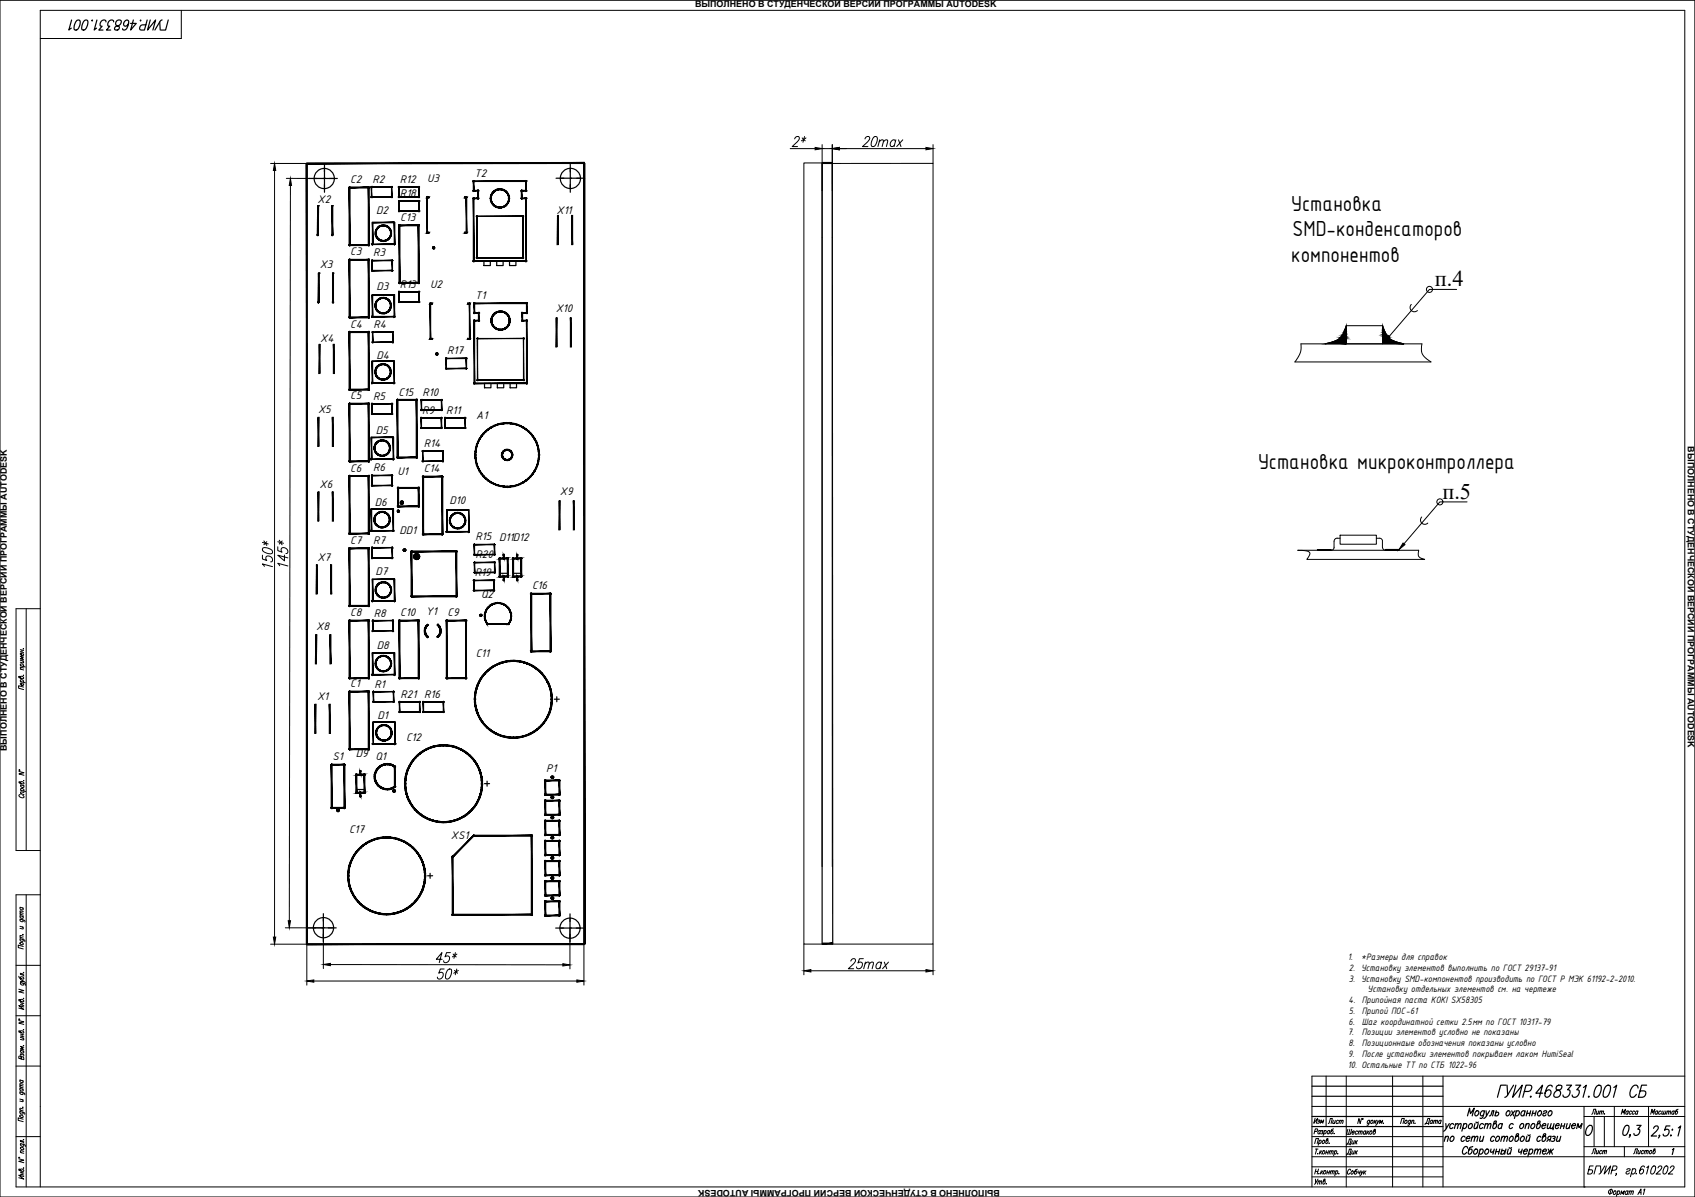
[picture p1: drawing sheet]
<svg xmlns="http://www.w3.org/2000/svg" width="841mm" height="594mm" viewBox="0 0 841 594" stroke-linecap="round" stroke-linejoin="round" font-family="sans-serif">
<defs><g id="words">
<g font-size="11.6">
<text x="641" y="105">Установка</text>
<text x="641" y="117">SMD-конденсаторов</text>
<text x="641" y="130">компонентов</text>
<text x="624" y="233">Установка микроконтроллера</text>
</g>
<g font-size="11.1">
<text x="712" y="142">п.4</text>
<text x="716" y="248">п.5</text>
</g>
<text font-size="10.1" x="742" y="546">ГУИР.468331.001 СБ</text>
<text font-size="9.7" x="804" y="566">0,3</text>
<text font-size="8.8" x="33" y="16">ГУИР.468331.001</text>
<g font-size="6.2">
<text x="706" y="559">Дата</text>
<text x="667" y="569">Дик</text>
<text x="667" y="574">Дик</text>
</g>
<g font-size="5.9">
<text x="236" y="88">T2</text>
<text x="174" y="91">C2</text>
<text x="185" y="91">R2</text>
<text x="198" y="91">R12</text>
<text x="212" y="90">U3</text>
<text x="158" y="101">X2</text>
<text x="198" y="98">R18</text>
<text x="187" y="106">D2</text>
<text x="276" y="106">X11</text>
<text x="199" y="110">C13</text>
<text x="174" y="127">C3</text>
<text x="185" y="127">R3</text>
<text x="159" y="133">X3</text>
<text x="198" y="143">R13</text>
<text x="213" y="143">U2</text>
<text x="187" y="144">D3</text>
<text x="236" y="148">T1</text>
<text x="276" y="155">X10</text>
<text x="174" y="163">C4</text>
<text x="185" y="163">R4</text>
<text x="159" y="170">X4</text>
<text x="187" y="178">D4</text>
<text x="222" y="176">R17</text>
<text x="198" y="196">C15 R10</text>
<text x="174" y="198">C5</text>
<text x="185" y="198">R5</text>
<text x="158" y="205">X5</text>
<text x="210" y="205">R9</text>
<text x="221" y="205">R11</text>
<text x="236" y="208">A1</text>
<text x="186" y="215">D5</text>
<text x="210" y="222">R14</text>
<text x="185" y="234">R6</text>
<text x="174" y="234">C6</text>
<text x="197" y="236">U1</text>
<text x="210" y="234">C14</text>
<text x="159" y="242">X6</text>
<text x="278" y="246">X9</text>
<text x="186" y="251">D6</text>
<text x="223" y="250">D10</text>
<text x="185" y="270">R7</text>
<text x="198" y="265">DD1</text>
<text x="236" y="268">R15 D11D12</text>
<text x="174" y="270">C7</text>
<text x="157" y="279">X7</text>
<text x="236" y="277">R20</text>
<text x="186" y="285">D7</text>
<text x="236" y="286">R19</text>
<text x="264" y="293">C16</text>
<text x="239" y="297">Q2</text>
<text x="174" y="306">C8</text>
<text x="185" y="306">R8</text>
<text x="199" y="306">C10</text>
<text x="211" y="305">Y1</text>
<text x="222" y="306">C9</text>
<text x="157" y="313">X8</text>
<text x="187" y="322">D8</text>
<text x="236" y="326">C11</text>
<text x="174" y="341">C1</text>
<text x="186" y="341">R1</text>
<text x="157" y="347">X1</text>
<text x="199" y="346">R21 R16</text>
<text x="187" y="357">D1</text>
<text x="201" y="368">C12</text>
<text x="165" y="377">S1</text>
<text x="177" y="376">D9 Q1</text>
<text x="271" y="383">P1</text>
<text x="173" y="414">C17</text>
<text x="224" y="416">XS1</text>
</g>
<g font-size="5.7">
<text x="788" y="554">Лит.</text>
<text x="818" y="554">Масштаб</text>
<text x="651" y="559">Изм</text>
<text x="658" y="559">Лист</text>
<text x="667" y="564">Шестаков</text>
<text x="788" y="574">Лист</text>
<text x="809" y="574">Листов</text>
</g>
<g font-size="5">
<text x="669" y="476">1.</text>
<text x="675" y="476">*Размеры для справок</text>
<text x="669" y="482">2. Установку элементов выполнить по ГОСТ 29137-91</text>
<text x="669" y="487">3. Установку SMD-компонентов производить по ГОСТ Р МЭК 61192-2-2010.</text>
<text x="669" y="498">4. Припойная паста KOKI SX58305</text>
<text x="679" y="492">Установку отдельных элементов см. на чертеже</text>
<text x="669" y="503">5. Припой ПОС-61</text>
<text x="669" y="508">6.</text>
<text x="676" y="508">Шаг координатной сетки 2.5мм по ГОСТ 10317-79</text>
<text x="669" y="514">7.</text>
<text x="676" y="514">Позиции элементов условно не показаны</text>
<text x="669" y="519">8.</text>
<text x="676" y="519">Позиционнаые обозначения показаны условно</text>
<text x="669" y="524">9.</text>
<text x="676" y="524">После установки элементов покрываем лаком HumiSeal</text>
<text x="669" y="530">10. Остальные ТТ по СТБ 1022-96</text>
</g>
<g font-size="4.4">
<text x="345" y="4">ВЫПОЛНЕНО В СТУДЕНЧЕСКОЙ ВЕРСИИ ПРОГРАММЫ AUTODESK</text>
<text x="837" y="222" transform="rotate(90 837 222)">ВЫПОЛНЕНО В СТУДЕНЧЕСКОЙ ВЕРСИИ ПРОГРАММЫ AUTODESK</text>
<text x="3" y="373" transform="rotate(-90 3 373)">ВЫПОЛНЕНО В СТУДЕНЧЕСКОЙ ВЕРСИИ ПРОГРАММЫ AUTODESK</text>
<text x="496" y="591" transform="rotate(-180 496 591)">ВЫПОЛНЕНО В СТУДЕНЧЕСКОЙ ВЕРСИИ ПРОГРАММЫ AUTODESK</text>
</g>
</g></defs>
<!-- layer: KONTUR -->
<path d="M0 0h841v594h-841z" fill="none" stroke="#000" stroke-width=".51"/>
<g fill="none" stroke="#000" stroke-width=".5">
<path d="M90 5v14h-70M13 302v120M20 302h-12v120h12M13 444v145M20 444h-12v145h828v-584h-816v584M8 479h12M8 504h12M8 529h12M658 534v25M668 534v55M691 534v55M706 534v55"/>
<path d="M716 534v55M836 534h-185v55M651 549h185M786 549v40M786 554h50M801 549v20M818 549v20M8 564h12M716 574h120M786 569h50M806 569v5"/>
</g>
<g fill="none" stroke="#000" stroke-width=".5">
<path d="M10 336a.8 .8 0 0 1 1 0 .8 .8 0 0 1 1 1l-3-1 1 1M10 338l3 1M10 332l2 1M10 330l3 1M10 328h2M10 322l2 1M10 323l2 1M10 338a.7 .7 0 0 1 1-1 1 1 0 0 1 0 2M10 330h1h1l-1 1M11 323v1M11 328l1 1h-2M11 339v1l-1-1h1v1"/>
<path d="M11 324v1a.8 .8 0 0 1-1 0 .8 .8 0 0 1 0-1h1v1M12 335h.1M12 322h.1M12 332l-2-1 1 1M12 326h-2l1 1h-1h2M12 341l-3-1v2h3M9 383l3 1h-3l3 1M9 382h1zM10 394l-1 1h1a1.2 1.2 0 0 0 1 1 1.2 1.2 0 0 0 1-1h-1M10 388a.7 .7 0 0 1 1 0 .7 .7 0 0 1 0 1h-1l-1-1 2 1M10 394h2M10 392l3 1"/>
<path d="M10 390h2M11 392h-1a.7 .7 0 0 1 1-1 1.1 1.1 0 0 1 1 2M11 390h-1l1 1h1v-1M12 387h.1M12 393h-2l1 1M10 456l2 1v1M10 460h2M10 454l2 1M10 454h2M10 450l2 1M10 456v1h1h1l-1-1M10 455l1 1h1l-1-1"/>
<path d="M10 450v1l1 1 1-1h-1M12 453h-2v1M12 452h-2v1M10 466l2 1M10 465l2 1M10 468h1l1 1h-1zM10 466a.7 .7 0 0 0 0 1 .7 .7 0 0 0 1-1M11 460v1h-1M11 464h.1M12 470l-3-1v1l3 1M12 465l-2-1v1M9 491l3 1h-3l3 1"/>
<path d="M9 485l1 1h1l1-1h-2v1M10 497a.7 .7 0 0 1 1-1 .7 .7 0 0 1 0 1h-1l-1-1 1 1M10 488h2l1 1M10 486l2 1h-2M10 498h2M10 499h2M10 488l1 1h1l-1-1M11 498v1M12 495h.1M12 483h.1M12 500l-3-1 3 2-3-1M12 487l1 1"/>
<path d="M12 484l-2-1v1h2M9 506l3 1-3 1h3M9 506h1zM10 512a1 1 0 0 1 2 0 .8 .8 0 0 1 0 1l-2-1h-1l1 1M10 515h2M10 513l2 1M10 514l2 1M11 513v1M11 515l1 1h-2M12 519h.1M12 511h.1M12 520l-2-1 1 1-1 1h2"/>
<path d="M10 539l2 1M10 536h2M10 521l2 1M10 536v1h1h1l-1-1M10 525v-1l-1 1 3 1v-1l-1-1-1 2M10 521v1a.8 .8 0 0 0 1 1 .8 .8 0 0 0 1-1h-1M11 523h1v1M11 524l-1-1v1M12 539h-2v1M12 538h-2v1M10 552h2v1M10 542l2 1"/>
<path d="M10 551h2M10 545l2 1M10 540l2 1M10 554v-1a.8 .8 0 0 1 1 1 .8 .8 0 0 1 0 1l-1-1zM10 552a.7 .7 0 0 0 0 1 .7 .7 0 0 0 1-1M10 542a.7 .7 0 0 0 0 1 .7 .7 0 0 0 1-1M10 540a.7 .7 0 0 0 0 1 .7 .7 0 0 0 1 0M11 546v1l-1-1M11 550h.1M12 555h-3v1l3 1M12 550h-2v1M676 555l-1 3-1-3v3"/>
<path d="M676 555v1zM680 556h-1l-1 1 1 1v-1M680 556l-1 2h-1M680 556h1a.7 .7 0 0 1 0 1 .7 .7 0 0 1-1 0zM682 556v2M682 557l1 1M683 556l-1 1M683 556v2l1-2M684 558l1-2v1l1-1v2M686 557h.1M695 558l1-3h1l-1 3M697 556h1a.8 .8 0 0 1 0 1 .8 .8 0 0 1-1 0z"/>
<path d="M700 556a.7 .7 0 0 0-1 1 .7 .7 0 0 0 0 1l1-1M700 556l-1 2M701 556h1l-1 2M701 556l-1 2M702 557h.1M804 553l1-2v1l2-1-1 2M808 552l-1-1v1v1h1M808 551v2M810 552l-1-1a.8 .8 0 0 0-1 1 .8 .8 0 0 0 1 1M811 552v-1a.8 .8 0 0 0-1 1 .8 .8 0 0 0 1 1M813 552l-1-1-1 1v1h1M813 551l-1 2"/>
<path d="M9 575l3 1h-3l3 1M9 574l1 1zM10 568h2l1 1M10 572h2M10 569l2 1a.8 .8 0 0 1-1 1 1.1 1.1 0 0 1-1-2zM10 568a.7 .7 0 0 0 1 1 .7 .7 0 0 0 1-1h-1M12 580h.1M12 566h.1M12 571h-2l1 1M12 566h-2v1h2M652 568l1-3h1v3M652 562l1-1 1-1h-1l-1 3"/>
<path d="M653 570h1M653 570v3M654 573h.1M655 566l1 1-1 1-1-1M655 566l-1 2M655 571v2M655 561h-1a.8 .8 0 0 0 0 1 .8 .8 0 0 0 0 1l1-1M655 561v2M655 572l1 1M656 561v1M656 571l-1 1M656 562l-1 1"/>
<path d="M656 566h1v2l-1-1zM656 571h1a1 1 0 0 1 0 2 .8 .8 0 0 1-1-1zM657 561h1a.8 .8 0 0 1 0 1 .8 .8 0 0 1-1 0M657 561v3M658 572h1M658 571v2M658 566h1a.8 .8 0 0 1 0 1 .8 .8 0 0 1-1 0v-2h1l-1 1M659 571v2M660 567h.1M660 561h-1v1v1l1-1M660 572l1-1-1 2M660 561l-1 2"/>
<path d="M660 571l-1 2M661 572l1-1-1 2M662 560l-1 1-1 1a.7 .7 0 0 0 1 0 .7 .7 0 0 0 0-1h-1M662 562h.1M662 571h1a.7 .7 0 0 1 0 1 .7 .7 0 0 1-1 0M662 571v3M664 573h.1M10 581v-1a1 1 0 0 1 2 0 .8 .8 0 0 1 0 1h-2l-1-1 1 1M10 582h2M10 583h2M11 582v1M12 584l-3-1 3 2h-3"/>
<path d="M653 581h1M653 585v2M653 580l-1 3M654 585l-2 3M654 587l1-1v2M654 586v2M654 580v3M654 582h.1M655 587l1-1-1 2M656 581l-1 2M656 582v1M657 581l-2 1"/>
<path d="M657 581h1l-1 2v-1zM657 586a.7 .7 0 0 1 1 1 1 1 0 0 1-2 0l1-2v1M658 587h.1M658 582h1M659 581l-1 2M660 581l-1 2M660 582l1-1v2M660 581v2M661 582l1-1v2M663 581h1v1l-1 1v-1M663 581l-1 3M664 582h.1"/>
<path d="M670 581l-1-1v2a.7 .7 0 0 0 0 1 .7 .7 0 0 0 1-1M671 581a.8 .8 0 0 1 0 1 .8 .8 0 0 1-1 0zM673 580v1l-1 2a.8 .8 0 0 0 1-1 .8 .8 0 0 0 0-1h-1M674 581v1h1M675 581l-1 2M675 581v2l1-2M675 583v1M677 581l-1 2M677 582v1M678 581l-1 1M799 590v3M801 591a.8 .8 0 0 1 1 1 1 1 0 0 1-2 0z"/>
<path d="M803 591a.8 .8 0 0 1 1 1 1 1 0 0 1-2 0M803 591l-1 3M804 593l1-2v1l1-1-1 2M808 591h-1l-1 1 1 1v-1M808 591l-1 2M808 592l1-1v2M809 591l-1 2M809 592l1-1v2M813 593l1-3v3M813 592h1M816 591v-1l-1 3"/>
<circle cx="799" cy="591" r="1.1"/>
</g>
<path d="M791 554v15M796 554v15M651 574h65M651 569h65M651 579h65M651 564h65M651 584h65" fill="none" stroke="#000" stroke-width=".5"/>
<!-- layer: 0 -->
<g fill="#000">
<circle cx="160" cy="89" r=".3"/>
<circle cx="161" cy="88" r=".3"/>
<circle cx="283" cy="88" r=".3"/>
<circle cx="158" cy="102" r=".3"/>
<circle cx="165" cy="102" r=".3"/>
<circle cx="158" cy="136" r=".3"/>
<circle cx="165" cy="136" r=".3"/>
<circle cx="160" cy="461" r=".3"/>
<circle cx="160" cy="460" r=".3"/>
<circle cx="283" cy="461" r=".3"/>
<circle cx="786" cy="589" r=".3"/>
</g>
<g fill="none" stroke="#000" stroke-width=".59">
<path d="M152 81h138v388h-138zM153 89h14M161 82v13M276 88h14M283 82v13M240 130h3v2h-3zM246 130h4v2h-4zM253 130h3v2h-3zM240 190h4v2h-4zM247 190h3v2h-3zM253 190h3v2h-3zM248 285h4v1h-4z"/>
<path d="M255 285h4v1h-4zM275 347h3M276 346v2M177 392h4v1h-4zM240 389h3M242 388v2M212 435h3M213 433v3M160 453v14M283 454v13M153 461h4M155 460l10 1"/>
<path d="M163 461h4M276 461h14M413 468v-387h-5v388h5M651 539h65M651 559h65M651 554h65M651 544h65M717 558l1 2 1-2M721 558a1.1 1.1 0 0 0-2 0 1.4 1.4 0 0 0 2 2M722 558h2l-1 2M722 558v2M724 558h1v2"/>
<path d="M726 558h1a1.2 1.2 0 0 1 1 1 1.2 1.2 0 0 1-2 1M726 558l-1 3M728 554l1-4 1 3 1-3-1 4M729 558h1a1.2 1.2 0 0 1 0 1 1.2 1.2 0 0 1-1 1zM732 558l-1 2 2-1M732 552l1-1a1.2 1.2 0 0 1 1 2 1.2 1.2 0 0 1-2 0zM732 557h2M733 558v2M736 558a1.1 1.1 0 0 0-2 0 1.1 1.1 0 0 0 1 2h1M737 552h-1a1.2 1.2 0 0 0-1 0 1.2 1.2 0 0 0 0 2l1-1M737 551l-1 4h-2M737 558h1v2"/>
<path d="M737 558l-1 2M737 551l1 3 1-3M738 554l-2 1M738 558h2l-1 2M739 554h1v-3h1v3M742 558a1.1 1.1 0 0 1 0 1 1.1 1.1 0 0 1-1 0v-2l1-1v1l-1 1M742 552h1a.9 .9 0 0 1 1 1 .9 .9 0 0 1-1 1l-1-1M742 551v3M745 558a1.1 1.1 0 0 0-1 0 1.1 1.1 0 0 0 1 2M745 558v2M748 552v-1a1.2 1.2 0 0 1 1 2 1.2 1.2 0 0 1-2 0zM750 551l1 3"/>
<path d="M751 558a1.1 1.1 0 0 0-2 0 1.1 1.1 0 0 0 1 2M752 551l-3 3M752 552l1-1a1.2 1.2 0 0 1 1 2 1.2 1.2 0 0 1-2 0M752 551l-1 4M754 558h1a1.2 1.2 0 0 1 1 1 1.2 1.2 0 0 1-2 1zM757 552l-1-1a1.3 1.3 0 0 0-1 1 1.3 1.3 0 0 0 1 2v-1M757 551l-1 3M757 558h2l-1 2M757 558v2M758 553h1M758 551l-1 3M760 551l-1 3"/>
<path d="M760 558h1a1.2 1.2 0 0 1 0 1 1.2 1.2 0 0 1-1 1zM760 553h2M761 551l-1 3M762 551v3M763 552l1-1a1.2 1.2 0 0 1 1 2 1.2 1.2 0 0 1-2 0zM763 558a1.1 1.1 0 0 1 1 1 1.1 1.1 0 0 1-2 0l1-2 1-1v1l-1 1M765 559h2v-1a1.1 1.1 0 0 0-2 0 1.1 1.1 0 0 0 1 2h1M766 552l1-1v1l-1 1v1l1-1M768 558v2l1-1M768 552l1-1a1.2 1.2 0 0 1 1 2 1.2 1.2 0 0 1-2 0zM770 558l-1 2 2-1M771 558v3"/>
<path d="M772 559h2v-1a1.1 1.1 0 0 0-2 0 1.1 1.1 0 0 0 1 2M775 559h1M775 558l-1 2M776 558v2M778 558l-1 2 2-1M779 558v2M780 559h2v-1a1.1 1.1 0 0 0-2 0 1.1 1.1 0 0 0 1 2M788 559h1a3 3 0 0 1-2 5v-2zM820 560a1.1 1.1 0 0 1 2-1 1.1 1.1 0 0 1 1 1l-4 4h3M829 559h-2l-1 2 1-1a1.6 1.6 0 0 1 1 3 1.6 1.6 0 0 1-3 0M833 560l1-1-1 5M717 565l2-1-1 2"/>
<path d="M717 564v2M718 560l-2 1M720 564h1a1.2 1.2 0 0 1 0 2 1.2 1.2 0 0 1-2 0zM727 564a1.3 1.3 0 0 0-2 1 1.3 1.3 0 0 0 1 1h1M728 565h1v-1a1.2 1.2 0 0 0-1 1 1.2 1.2 0 0 0 0 1h1M728 570a1.2 1.2 0 0 0-1-1 1.2 1.2 0 0 0-1 1v1a1.1 1.1 0 0 0 0 2 1.1 1.1 0 0 0 2-1M730 565l2-1-1 2M731 564l-1 2M731 569l-2 1v2a1.1 1.1 0 0 0 1 0 1.1 1.1 0 0 0-1-2v1M732 571v-1a1.2 1.2 0 0 1 1 2 1.2 1.2 0 0 1-2 0zM732 565l1-1v2M734 571l1-1a1.2 1.2 0 0 1 1 2 1.2 1.2 0 0 1-2 0"/>
<path d="M734 570l-1 4M735 564l-1 2h2M736 564v2M737 571l1-1a1.2 1.2 0 0 1 0 2 1.2 1.2 0 0 1-1 0zM740 570v2l1-1M741 570v3M742 564h-1a1.3 1.3 0 0 0-1 1 1.3 1.3 0 0 0 0 1h1M742 572h2M742 564h1a1.2 1.2 0 0 1 1 2 1.2 1.2 0 0 1-2 0zM743 570l-1 3M744 570v3M745 571a.8 .8 0 0 1 1 0 .8 .8 0 0 1 0 1h-1"/>
<path d="M745 565l2-1-1 2M745 564v2M745 570v3M747 565l1-1v2M747 570v3M748 570v3h1v-1M749 570h1M749 564h1a1.2 1.2 0 0 1 1 2 1.2 1.2 0 0 1-2 0zM750 570l-1 3M753 564a1.1 1.1 0 0 1 0 2 1.1 1.1 0 0 1-1 0v-3h1v1h-1M754 570v2l1-1M755 564a1.2 1.2 0 0 1 1 2 1.2 1.2 0 0 1-2 0z"/>
<path d="M755 570v3M756 571h2a1.2 1.2 0 0 0-2 0 1.2 1.2 0 0 0 1 2l1-1M758 564l-1 2h2M758 563h1M759 571l1-1a1.2 1.2 0 0 1 0 2 1.2 1.2 0 0 1-1 0M759 570l-1 4M759 564v2M762 571l1-1v3M762 570l-1 3M763 571l2-1-1 3M765 564a1.1 1.1 0 0 0-2 1 1.1 1.1 0 0 0 1 1M765 571h2a1.2 1.2 0 0 0-1 0 1.2 1.2 0 0 0 0 2l1-1"/>
<path d="M766 564a1.1 1.1 0 0 1 1 2 1.1 1.1 0 0 1-2 0l1-3h1v1h-2M768 570l1 2 2-2M768 566h.1M769 571l-2 2M769 566h-1v-1l2-1-1 2M769 570v3M770 571v2M770 564h2l-1 1M771 565v1h-1M773 564l-1 2h2M774 564v2M782 560l1-2v2l2-2-1 2"/>
<path d="M824 564l-1 1M829 563h.1M830 560h.1M830 571l1-1-1 3"/>
<circle cx="161" cy="89" r="5"/>
<circle cx="283" cy="89" r="5"/>
<circle cx="161" cy="460" r="5"/>
<circle cx="283" cy="461" r="5"/>
</g>
<g fill="none" stroke="#000" stroke-width=".51">
<path d="M790 579h-1l-1 4 2-1v-1h-2M794 579h-2l-1 4M794 579v3M796 579l-3 4M797 579l-1 4 3-4-1 4M816 579a2.3 2.3 0 0 0-2 1 2.3 2.3 0 0 0 0 3 1.3 1.3 0 0 0 1-1 1.3 1.3 0 0 0 0-2l-1 1M817 579h1l-1 4M820 579h1a2.4 2.4 0 0 1-2 3v-1zM823 580a.9 .9 0 0 1 1-1 .9 .9 0 0 1 0 1l-2 3h2M826 579h1a2.4 2.4 0 0 1-2 3v-1zM829 580a.9 .9 0 0 1 1-1 .9 .9 0 0 1 1 1l-3 3h2M800 581l2-1v-1h-2l-1 4"/>
<path d="M802 582v1M807 581l2-1v1l-2 1 1 1v-1M810 581l1-1a1.2 1.2 0 0 1 0 2 1.2 1.2 0 0 1-1 0M810 580l-1 4M812 582h.1"/>
</g>
<!-- layer: 0 -->
<g fill="#000" stroke="#000" stroke-width=".5">
<path d="M231 116v-1zM215 123h1zM689 167v1zM199 250v-1zM206 276h1zM207 275v1zM207 276h1zM273 386h1zM273 396h1zM274 386h1zM273 406h1zM273 416h1z"/>
<path d="M273 426h1zM273 436h1zM274 426h1zM274 436h1zM273 446h1z"/>
<path d="M173 93h10zM173 93h10z"/>
<path d="M184 93v5zM184 93v5z"/>
<path d="M184 98h10zM184 98h10z"/>
<path d="M184 93h10zM184 93h10z"/>
<path d="M194 93v5zM194 93v5z"/>
<path d="M198 93v5zM198 93v5z"/>
<path d="M198 98h10zM198 98h10z"/>
<path d="M198 93h10zM198 93h10z"/>
<path d="M198 100h10zM198 100h10z"/>
<path d="M208 93v5zM208 93v5z"/>
<path d="M212 98h1zM212 98h1z"/>
<path d="M235 90v5zM235 90v5z"/>
<path d="M235 90h26zM235 90h26z"/>
<path d="M235 98h2zM235 99l2-1z"/>
<path d="M235 94h2zM235 95l2-1z"/>
<path d="M237 95v3zM237 95v3z"/>
<path d="M244 98h-1zM243 98v1zM244 98l-1 1zM243 99l1 1zM244 99v1zM244 100v1zM244 100v1zM244 101l1 1zM245 101v1zM245 102l1 1zM245 102l1 1zM246 102v1zM246 102v1zM247 103h1zM247 103h1zM248 103h1zM248 103h1zM249 103h1zM249 103h1zM250 102h1zM250 102h1zM251 102l1-1zM251 101v1zM251 101h1zM252 101h-1zM252 101v-1zM252 100v1zM253 99l-1 1zM252 99v1zM253 98l-1 1zM252 98v1zM253 98h-1zM252 97v1zM252 97v1zM252 96v1zM252 96v1zM252 95v1zM251 96h1zM251 95v1zM251 95v1zM250 94l1 1zM250 94l1 1zM250 94v1zM250 94v1zM249 94h1zM249 94h1zM248 94h1zM248 94h1zM247 94h1zM247 94h1zM246 94h1zM246 94h1zM246 94h1zM246 94h1zM245 95h1zM245 95h1zM244 95h1zM244 95h1zM244 95v1zM244 96h1zM244 96v1zM244 97v-1zM244 97l-1 1zM244 97l-1 1z"/>
<path d="M259 95v3zM259 95v3z"/>
<path d="M259 98h2zM259 99l2-1z"/>
<path d="M259 94h2zM259 95l2-1z"/>
<path d="M261 90v5zM261 90v5z"/>
<path d="M152 81h138zM152 81h138h-138z"/>
<path d="M408 81h5zM408 81h5z"/>
<path d="M158 102l-1 15h1zM158 102v15z"/>
<path d="M165 102v15zM165 102v15z"/>
<path d="M185 110h11zM185 111l11-1z"/>
<path d="M187 116h-1zM186 116v1zM187 116l-1 1zM186 117h1v1zM187 117v1zM187 118v1zM187 118v1zM188 118v1zM188 118v1zM188 119h1zM188 119h1zM189 119v1zM189 119v1zM189 119l1 1zM189 119l1 1zM190 119l1 1zM190 119l1 1zM191 119h1zM191 119h1zM192 119h1zM192 119h1zM193 118h1zM193 118l1-1zM194 117l-1 1zM194 116v1zM194 115v1zM194 115v1zM194 114v1zM194 114v1v-1zM193 114h1zM193 113v1zM193 113v1zM192 112l1 1zM192 112l1 1zM192 112v1zM192 112v1zM191 112h1zM191 112h1zM190 112h1zM190 112h1zM189 112h1zM189 112h1zM189 112h1zM189 112h1zM188 112h1zM188 112h1zM187 113h1zM187 113h1zM187 113h1zM187 113v1zM187 114l-1 1zM187 114l-1 1zM186 115v1zM187 115l-1 1z"/>
<path d="M198 100v5zM198 100v5z"/>
<path d="M198 105h10zM198 105h10z"/>
<path d="M198 112h10zM198 112h10z"/>
<path d="M208 100v5zM208 100v5z"/>
<path d="M212 98v17zM212 98v17z"/>
<path d="M212 115h1zM212 116l1-1z"/>
<path d="M231 98l1 17zM231 98l1 17z"/>
<path d="M237 107h22zM237 107h22z"/>
<path d="M173 93v29h1zM173 93h1v29z"/>
<path d="M173 121v1l10-1zM173 122l10-1v1z"/>
<path d="M173 129h10zM173 129h10z"/>
<path d="M183 93v29zM183 93v29z"/>
<path d="M185 129v5zM185 129v5z"/>
<path d="M185 134h10zM185 134h10z"/>
<path d="M185 129h10zM185 129h10z"/>
<path d="M185 121h11zM185 121h11z"/>
<path d="M185 110v11zM185 110v11z"/>
<path d="M195 129v5zM195 129v5z"/>
<path d="M196 110v11zM196 110v11z"/>
<path d="M215 123h1zM215 122v1z"/>
<path d="M235 98v32zM235 98v32z"/>
<path d="M235 129h26zM235 130l26-1z"/>
<path d="M237 107v21zM237 107v21z"/>
<path d="M237 128h22zM237 128h22z"/>
<path d="M259 107l1 21zM259 107l1 21z"/>
<path d="M261 98v32zM261 98v32z"/>
<path d="M277 107l-1 14h1zM277 107v14z"/>
<path d="M284 107v14zM284 107v14z"/>
<path d="M158 136v14zM158 136v14z"/>
<path d="M165 136v14zM165 136v14z"/>
<path d="M173 129v29h1zM173 129h1v29z"/>
<path d="M173 157v1l10-1zM173 158l10-1v1z"/>
<path d="M183 129v29zM183 129v29z"/>
<path d="M185 157h11zM185 157h11z"/>
<path d="M185 146h11zM185 147l11-1z"/>
<path d="M185 146v11zM185 146v11z"/>
<path d="M186 152v1zM187 152l-1 1zM186 153l1 1zM187 153v1zM187 154l1 1zM188 154v1zM188 155h1zM188 155h1zM189 155v1zM189 155v1zM189 155l1 1zM189 155l1 1zM190 155l1 1zM190 155l1 1zM191 155h1zM191 155h1zM191 155h1zM191 155h1zM192 155h1zM192 155h1zM193 154l1-1zM193 153v1l1-1zM193 153l1-1zM194 152l-1 1zM194 151v1zM194 151v1zM194 150v1zM193 150l1 1zM193 149v1zM193 149v1zM193 149v1zM192 148l1 1zM192 148l1 1zM192 148v1zM192 148v1zM191 148h1zM191 148h1zM190 148h1zM190 148h1zM189 148h1zM189 148h1zM188 148h1zM188 148h1zM187 149h1zM187 149h1zM187 149h1zM187 149l-1 1zM186 150h1zM186 150v1zM187 150l-1 1zM186 151v1zM187 151l-1 1z"/>
<path d="M195 146l1 11zM195 146l1 11z"/>
<path d="M198 145v5zM198 145v5z"/>
<path d="M198 112v28zM198 112v28z"/>
<path d="M198 150h10zM198 150h10z"/>
<path d="M198 145h10zM198 145h10z"/>
<path d="M198 140v1l10-1zM198 141l10-1v1z"/>
<path d="M207 112v28h1zM207 112h1v28z"/>
<path d="M208 145v5zM208 145v5z"/>
<path d="M232 151h1zM232 151h1z"/>
<path d="M235 151l1 4zM235 151l1 4z"/>
<path d="M235 150h26zM235 151l26-1z"/>
<path d="M235 159h3zM235 159h3z"/>
<path d="M235 155h3zM235 156l3-1z"/>
<path d="M237 155l1 4zM237 155l1 4z"/>
<path d="M244 158v1zM244 158v1zM244 159v1zM244 159v1zM244 160v1zM244 160v1zM244 161l1 1zM245 161v1zM245 162v1zM245 162v1zM246 162v1zM246 162v1zM246 163l1 1zM246 163l1 1zM247 163l1 1zM247 163l1 1zM248 163v1zM248 163v1zM248 163l1 1zM248 163l1 1zM249 163l1 1zM249 163l1 1zM250 163h1zM250 163h1zM251 162h1zM251 162h1zM252 162v-1zM252 161v1zM252 161h1zM253 160l-1 1zM253 160l-1 1zM253 159v1zM253 159v1zM253 158v1zM253 158v1zM253 157v1zM252 158h1zM252 157v1zM252 157v1zM252 156v1zM252 156v1zM251 156h1zM251 156h1zM251 155v1zM251 155v1zM250 155h1zM250 155h1zM249 154l1 1zM249 154l1 1zM248 154l1 1zM248 154l1 1zM248 154v1zM248 154v1zM247 155h1zM247 155h1zM246 155h1zM246 155h1zM245 156l1-1zM245 156l1-1zM245 156h1zM245 156l-1 1zM244 157l1-1zM244 157h1zM244 157v1z"/>
<path d="M259 155v4zM259 155v4z"/>
<path d="M259 159h2zM259 159h2z"/>
<path d="M259 155h2zM259 156l2-1z"/>
<path d="M261 151l1 4zM261 151l1 4z"/>
<path d="M173 165h10zM173 165h10z"/>
<path d="M185 179h11zM185 179h11z"/>
<path d="M185 165v5zM185 165v5z"/>
<path d="M185 170h10zM185 170h10z"/>
<path d="M185 165h10zM185 165h10z"/>
<path d="M195 165v5zM195 165v5z"/>
<path d="M213 151l1 17zM213 151l1 17z"/>
<path d="M216 176h1zM216 176h1z"/>
<path d="M217 175v1zM217 175v1zM216 175l1 1z"/>
<path d="M217 176v-1zM217 175v1zM217 175v1z"/>
<path d="M221 178h10zM221 178h10z"/>
<path d="M232 168h1zM232 168h1z"/>
<path d="M233 151v17zM233 151v17z"/>
<path d="M237 168h23zM237 168h23z"/>
<path d="M276 158v14zM276 158h1l-1 14z"/>
<path d="M283 158v14h1zM283 158h1v14z"/>
<path d="M689 167v1zM689 167v1zM689 167v1z"/>
<path d="M158 171v14h1zM158 171h1v14z"/>
<path d="M165 171v14h1zM165 171h1v14z"/>
<path d="M173 165v28h1zM173 165h1v28z"/>
<path d="M173 193v1l10-1zM173 194l10-1v1z"/>
<path d="M183 165v28zM183 165v28z"/>
<path d="M185 190h11zM185 190h11z"/>
<path d="M185 179v11zM185 179v11z"/>
<path d="M186 185v1zM187 185l-1 1zM186 186l1 1zM187 186v1zM187 187l1 1zM187 187l1 1zM188 188h1zM188 188h1zM189 188l1 1zM189 188l1 1zM190 188l1 1zM190 188l1 1zM191 188h1zM191 188h1zM191 188h1zM191 188h1zM192 188l1-1zM192 188l1-1zM193 187l1-1zM193 186v1zM193 186l1-1zM194 185l-1 1zM194 184v1zM194 184v1zM194 183v1zM193 183l1 1zM193 182v1zM193 182v1zM193 182v1zM192 181l1 1zM192 181l1 1zM192 181v1zM192 181v1zM190 181h1zM190 181h1zM189 181h1zM189 181h1zM188 181h1zM188 181h1zM187 182h1zM187 182h1zM187 182h1h-1zM187 182h1zM187 182v1h-1zM186 183h1zM186 183v1zM187 183l-1 1zM186 184v1zM187 184l-1 1z"/>
<path d="M195 179l1 11zM195 179l1 11z"/>
<path d="M197 198v1l10-1zM197 199l10-1v1z"/>
<path d="M209 198h10zM209 199l10-1z"/>
<path d="M221 178l1 5zM221 178l1 5z"/>
<path d="M221 183h10zM221 183h10z"/>
<path d="M231 178l1 5zM231 178l1 5z"/>
<path d="M235 159l1 31zM235 159l1 31z"/>
<path d="M235 190h26zM235 190h26z"/>
<path d="M237 168v21zM237 168v21z"/>
<path d="M237 189h23zM237 189h23z"/>
<path d="M260 168v21zM260 168v21z"/>
<path d="M261 159l1 31zM261 159l1 31z"/>
<path d="M173 200v1l10-1zM173 201l10-1v1z"/>
<path d="M184 217h11zM184 217h11z"/>
<path d="M184 200l1 5zM184 200l1 5z"/>
<path d="M185 205h10zM185 206l10-1z"/>
<path d="M185 200h10zM185 201l10-1z"/>
<path d="M194 200l1 5zM194 200l1 5z"/>
<path d="M209 207v5zM209 207v5z"/>
<path d="M209 199v5zM209 199v5z"/>
<path d="M209 212h10zM209 213l10-1z"/>
<path d="M209 207h10zM209 208l10-1z"/>
<path d="M209 203h10zM209 204l10-1z"/>
<path d="M219 207v5zM219 207v5z"/>
<path d="M219 199v5zM219 199v5z"/>
<path d="M221 207v5zM221 207v5z"/>
<path d="M221 212h10zM221 213l10-1z"/>
<path d="M221 207h10zM221 208l10-1z"/>
<path d="M231 207v5zM231 207v5z"/>
<path d="M158 207v15zM158 207v15z"/>
<path d="M165 207v15zM165 207v15z"/>
<path d="M173 200v29h1zM173 200h1v29z"/>
<path d="M173 229h10zM173 229h10z"/>
<path d="M173 236h10zM173 236h10z"/>
<path d="M183 200v29zM183 200v29z"/>
<path d="M184 228h11zM184 228h11z"/>
<path d="M184 217v11zM184 217v11z"/>
<path d="M185 236h10zM185 236h10z"/>
<path d="M186 222v1zM186 222v1zM186 223v1zM186 223v1zM186 224v1zM186 224v1zM186 225h1zM187 224v1zM187 225v1zM187 225v1zM188 225v1zM188 225v1zM188 226h1zM188 226h1zM189 226h1zM189 226h1zM190 226h1zM190 226h1zM191 226h1zM191 226h1zM192 225h1zM193 224l-1 1zM193 224l1-1zM193 223v1zM194 222l-1 1zM193 222v1zM194 222h-1zM193 221v1zM193 221v1zM193 220v1zM193 220v1zM192 220h1zM192 220h1zM192 219v1zM192 219v1zM191 219h1zM191 219h1zM190 218l1 1zM190 218l1 1zM190 218v1zM190 218v1zM189 218l1 1zM189 218l1 1zM188 219h1zM188 219h1zM187 219h1zM187 219h1zM187 220l1-1zM187 220l1-1zM187 220h-1zM186 220h1zM186 220v1zM186 221l1-1zM186 221v1zM186 221v1z"/>
<path d="M195 217v11zM195 217v11z"/>
<path d="M197 198v29zM197 198v29z"/>
<path d="M197 227h10zM197 227h10z"/>
<path d="M207 198v29zM207 198v29z"/>
<path d="M210 224v5zM210 224v5z"/>
<path d="M210 229h10zM210 229h10z"/>
<path d="M210 224h10zM210 224h10z"/>
<path d="M210 236v1l9-1zM210 237l9-1v1z"/>
<path d="M220 224v5zM220 224v5z"/>
<path d="M236 224v2zM236 224v2zM236 226v1zM236 226v1zM236 227v2zM236 227v2zM236 229v2zM236 229v2zM236 231l1 1zM237 231v1zM237 232l1 2zM237 232l1 2zM238 234l1 1zM238 234l1 1zM239 235l1 1zM239 235l1 1zM240 236l1 2zM240 236l1 2zM241 237l1 2zM241 237l1 2zM242 238l2 2zM242 238l2 2zM244 239l1 1zM244 239l1 1zM245 240l2 1zM245 240l2 1zM247 241h1zM247 241h1zM248 241l2 1zM248 241l2 1zM250 241l2 1zM250 241l2 1zM252 241l1 1zM252 241l1 1zM253 241h2zM253 241h2zM255 241h2zM255 241h2zM256 241l2-1zM256 241l2-1zM258 240h2zM258 240h2zM259 239h2zM259 239h2zM261 238h1zM261 238h1zM262 237l1-1zM262 237l1-1zM263 236l2-1zM264 235l-1 1zM264 235l1-1zM265 234l-1 1zM266 232l-1 2zM266 232l-1 2zM267 231l-1 1zM266 231v1zM267 229l-1 2zM267 229l-1 2zM268 227l-1 2zM267 227v2zM268 226l-1 1zM267 226v1zM268 224l-1 2zM267 224v2zM267 222v2zM267 223v1zM267 221v2zM266 221l1 2zM266 219l1 2zM266 219v2zM265 218l1 1zM265 218l1 1zM265 216v2zM264 217l1 1zM263 215l2 1zM263 215l1 2zM262 214l1 1zM262 214l1 1zM261 213l1 1zM261 213l1 1zM260 212l1 1zM260 212l1 1zM258 211l1 1zM258 211l1 1zM257 211l1 1zM257 211l1 1zM255 210l1 1zM255 210l1 1zM253 210l2 1zM253 210l2 1zM252 210h1zM252 210h1zM250 210h2zM250 210h2zM248 210h2zM248 210h2zM247 211h1zM247 211h1zM245 211h2zM245 211h2zM244 212h1zM244 212h1zM242 213l2-1zM242 213l2-1zM241 214l1-1zM241 214l1-1zM241 214l-1 1zM240 215l1-1zM240 215l-1 1zM239 216l1-1zM239 216l-1 2zM238 218l1-1zM238 218l-1 1zM238 218l-1 1zM237 219l-1 2zM237 219l-1 2zM236 221v1zM237 221l-1 1zM236 222v2zM236 223v1z"/>
<path d="M249 225v1zM249 225v1zM249 226v1zM249 226v1zM249 227h1zM250 227v1zM250 227v1zM251 228h1zM251 228h1zM252 228h1zM252 228h1zM253 228l1-1zM253 228l1-1zM253 227h1zM254 227h-1zM254 227v-1zM254 226v1zM254 225v1zM254 225v1zM254 224v1zM253 224l1 1zM253 223v1zM253 223v1zM252 223l1 1zM252 223l1 1zM252 223v1zM252 223v1zM251 223h1zM251 223h1zM250 223l1 1zM250 223l1 1zM250 224h1zM250 224h1zM250 224l-1 1zM249 225l1-1zM249 225h1z"/>
<path d="M158 244v15zM158 244v15z"/>
<path d="M165 244v15zM165 244v15z"/>
<path d="M184 252h11zM184 253l11-1z"/>
<path d="M184 236l1 5zM184 236l1 5z"/>
<path d="M185 241h10zM185 241h10z"/>
<path d="M186 259v1zM186 259v1zM186 260l1 1zM187 260v1zM187 260v1zM188 261v1zM188 261v1zM188 261l1 1zM188 261l1 1zM189 261l1 1zM189 261l1 1zM190 261l1 1zM190 261l1 1zM191 261h1zM191 261h1zM192 260h1zM193 260h-1zM193 260v-1zM193 259v1zM194 258l-1 1zM193 258v1zM194 257l-1 1zM193 257v1zM193 256v1zM193 256v1zM193 256v1zM192 255l1 1zM192 255l1 1zM191 254l1 1zM191 254l1 1zM190 254l1 1zM190 254l1 1zM189 254h1zM189 254h1zM188 254h1zM188 254h1zM187 255h1zM187 255h1zM187 255h1zM187 255h1zM187 255l-1 1zM186 256l1-1zM186 256h1zM186 256v1zM186 257v1zM186 257v1zM186 258v1zM186 258v1z"/>
<path d="M194 236l1 5zM194 236l1 5z"/>
<path d="M197 254h1zM197 254h1zM198 254h-1z"/>
<path d="M197 242v9h1zM197 242h1v9z"/>
<path d="M198 242h10zM198 242h10z"/>
<path d="M198 251v1l10-1zM198 252l10-1v1z"/>
<path d="M197 253l1 1zM197 253l1 1zM197 253l1 1z"/>
<path d="M198 254v-1zM198 253v1zM198 253v1z"/>
<path d="M199 249v1zM199 249v1z"/>
<path d="M199 250h1zM199 250h1zM199 249l1 1zM199 249l1 1zM199 249l1 1z"/>
<path d="M200 249h-1zM200 249h-1z"/>
<path d="M199 249h1zM200 249h-1z"/>
<path d="M208 242v9zM208 242v9z"/>
<path d="M222 253h11zM222 253h11z"/>
<path d="M223 259v1zM224 259l-1 1zM223 260l1 1zM224 260v1zM224 260v1zM224 261l1 1zM224 261l1 1zM225 261l1 1zM225 261l1 1zM226 262h1zM226 262h1zM227 262h1zM227 262h1zM228 262h1zM228 262h1zM228 262h1zM228 262h1zM229 261h1zM229 261h1zM230 260v1zM230 260h1zM230 260h1zM230 260l1-1zM231 259l-1 1zM231 258v1zM231 258v1zM231 257v1zM230 257l1 1zM230 256v1zM230 256v1zM229 255l1 1zM229 255l1 1zM228 254v1zM228 254v1zM227 254l1 1zM227 254l1 1zM226 254l1 1zM226 254l1 1zM225 255h1zM225 255h1zM224 256l1-1zM224 256l1-1zM224 256h1h-1zM224 256h1zM224 256l-1 1zM223 257l1-1zM223 257v1zM223 258l1-1zM224 258h-1zM223 258v1zM223 258v1z"/>
<path d="M173 236v29h1zM173 236h1v29z"/>
<path d="M173 265h10zM173 265h10z"/>
<path d="M173 272h10zM173 272h10z"/>
<path d="M183 236v29zM183 236v29z"/>
<path d="M184 263h11zM184 264l11-1z"/>
<path d="M184 253v10zM184 253v10z"/>
<path d="M185 272v5zM185 272v5z"/>
<path d="M185 277h10zM185 277h10z"/>
<path d="M185 272h10zM185 272h10z"/>
<path d="M195 272v5zM195 272v5z"/>
<path d="M195 253v10zM195 253v10z"/>
<path d="M200 273h1zM200 273h1zM201 273v1z"/>
<path d="M201 273v1zM201 273v1z"/>
<path d="M200 272l1 1zM200 272l1 1zM200 273h1z"/>
<path d="M201 272v1zM201 272v1z"/>
<path d="M204 273v1l22-1zM204 274l22-1v1z"/>
<path d="M205 276v1l2-1zM205 277l2-1-2 1zM205 277h1l1-1z"/>
<path d="M205 276h1zM206 276v1zM206 276v1z"/>
<path d="M205 276h1zM205 276h1zM205 276h1z"/>
<path d="M205 275v1h2zM205 276h2h-2z"/>
<path d="M207 276l-1 1v1zM207 276v2h-1zM207 276v2z"/>
<path d="M206 276v1zM206 276l1 1zM206 276h1z"/>
<path d="M206 275v1zM205 276h1z"/>
<path d="M206 275l1 1v-1zM206 275l1 1zM205 275l2 1-1-1z"/>
<path d="M206 276h1zM206 276h1z"/>
<path d="M207 277v-1zM207 276v1z"/>
<path d="M207 276v2l1-1zM207 276l1 1zM207 276l1 1z"/>
<path d="M207 276l1 1zM207 276l1 1zM207 276l1 1z"/>
<path d="M208 275l-1 1 1-1zM207 275h1l-1 1zM207 275v1v-1z"/>
<path d="M207 276l1 1v-1zM207 276h1zM207 276h1v-1z"/>
<path d="M207 276h1zM207 276h1zM208 276h-1z"/>
<path d="M210 237v28zM210 237v28z"/>
<path d="M210 265h9zM210 265h9z"/>
<path d="M219 237v28h1zM219 237h1v28z"/>
<path d="M222 264h11zM222 264h11z"/>
<path d="M222 253v11zM222 253v11z"/>
<path d="M232 253l1 11zM232 253l1 11z"/>
<path d="M235 270l1 5zM235 270l1 5z"/>
<path d="M235 275h10zM235 275h10z"/>
<path d="M235 270h10zM235 270h10z"/>
<path d="M235 279h10zM235 279h10z"/>
<path d="M245 270v5zM245 270v5z"/>
<path d="M248 277h2zM248 277h2z"/>
<path d="M250 275v2zM250 275v2z"/>
<path d="M250 277h2zM250 277h2z"/>
<path d="M255 277h2zM255 277h2z"/>
<path d="M256 275v2h1zM256 275h1v2z"/>
<path d="M257 277h2zM257 277h2z"/>
<path d="M277 249v14h1zM277 249h1v14z"/>
<path d="M284 249v14h1zM284 249h1v14z"/>
<path d="M157 280v15zM157 280h1l-1 15z"/>
<path d="M164 280v15h1zM164 280h1v15z"/>
<path d="M185 298h11zM185 298h11z"/>
<path d="M185 287h11zM185 288l11-1z"/>
<path d="M185 287v11zM185 287v11z"/>
<path d="M186 293v1zM187 293l-1 1zM186 294h1zM187 293v1zM187 294v1zM187 294v1zM187 295v1zM187 295v1zM187 296h1zM188 295v1zM188 296h1zM188 296h1zM189 296v1zM189 296v1zM189 296l1 1zM189 296l1 1zM190 296l1 1zM190 296l1 1zM191 296l1 1zM191 296l1 1zM192 296h1zM192 296h1zM193 295h1zM193 295l1-1zM194 294l-1 1zM194 293v1zM194 293v1zM194 292v1zM194 292v1zM194 291v1zM194 291v1v-1zM193 291h1zM193 290v1zM193 290v1zM192 289l1 1zM192 289l1 1zM192 289v1zM192 289v1zM191 289h1zM191 289h1zM190 289h1zM190 289h1zM189 289h1zM189 289h1zM189 289h1zM189 289h1zM188 289h1zM188 289h1zM187 290h1zM187 290h1zM187 290v1zM187 291l1-1zM187 291l-1 1zM187 291l-1 1zM186 292v1zM187 292l-1 1z"/>
<path d="M196 287v11zM196 287v11z"/>
<path d="M204 274v22zM204 274v22z"/>
<path d="M204 296h22zM204 296h22z"/>
<path d="M226 274v22h1zM226 274h1v22z"/>
<path d="M235 288v5zM235 288v5z"/>
<path d="M235 293h10zM235 293h10z"/>
<path d="M235 288h10zM235 288h10z"/>
<path d="M235 279l1 5zM235 279l1 5z"/>
<path d="M235 284h10zM235 284h10z"/>
<path d="M245 288v5zM245 288v5z"/>
<path d="M245 279l1 5zM245 279l1 5z"/>
<path d="M248 277v9zM248 277v9z"/>
<path d="M248 286h2zM248 286h2z"/>
<path d="M250 286v2zM250 286v2z"/>
<path d="M250 286h2zM250 286h2z"/>
<path d="M252 277v9zM252 277v9z"/>
<path d="M254 277v9h1zM254 277h1v9z"/>
<path d="M255 286h2zM255 286h2z"/>
<path d="M256 286v2h1zM256 286h1v2z"/>
<path d="M257 286h2zM257 286h2z"/>
<path d="M258 277v9h1zM258 277h1v9z"/>
<path d="M264 294v1l9-1zM264 295l9-1v1z"/>
<path d="M173 272v29h1zM173 272h1v29z"/>
<path d="M173 300v1l10-1zM173 301l10-1v1z"/>
<path d="M173 308h10zM173 308h10z"/>
<path d="M183 272v29zM183 272v29z"/>
<path d="M185 308v5zM185 308v5z"/>
<path d="M185 313h10zM185 313h10z"/>
<path d="M185 308h10zM185 308h10z"/>
<path d="M195 308v5zM195 308v5z"/>
<path d="M198 308h10zM198 308h10z"/>
<path d="M212 310l-1 1zM211 311h1v-1zM211 311h1h-1zM211 311h1zM211 311v1zM211 312v-1zM211 312v1zM211 312v1zM211 313v1zM211 313v1zM211 314v-1v1zM211 313v1zM211 314v1zM211 314v1zM211 315v1zM211 315v1zM211 316l1-1v1zM212 315v1z"/>
<path d="M217 316h1h-1zM217 316h1zM218 315v1zM218 315l1-1-1 1zM218 314v1l1-1zM218 314l1-1v1zM218 313v1l1-1zM219 313h-1zM218 313h1zM219 312v1h-1zM218 312v1l1-1zM218 311l1 1h-1zM218 311v1v-1zM217 310l1 1zM217 310l1 1z"/>
<path d="M222 308h9zM222 308h9z"/>
<path d="M238 305h1zM238 306l1-1zM239 305l-1 1z"/>
<path d="M239 305v1zM239 305v1z"/>
<path d="M238 305h1zM238 305h1zM238 305h1z"/>
<path d="M242 310h10zM242 310h10z"/>
<path d="M252 310l1-1zM253 309l-1 1zM253 308v1zM253 308v1zM254 307l-1 1zM253 307v1zM254 306l-1 1zM253 306v1zM254 305l-1 1zM253 305v1zM253 304v1zM253 304v1zM253 303v1zM253 303v1zM252 302l1 1zM252 302l1 1zM252 301v1zM252 301v1zM251 300l1 1zM251 300l1 1zM250 300l1 1zM250 300l1 1zM249 300h1zM249 300h1zM248 299l1 1zM248 299l1 1zM247 299l1 1zM247 299l1 1zM246 299l1 1zM246 299l1 1zM245 300h1zM245 300h1zM244 300h1zM244 300h1zM243 300h1zM243 300h1zM242 301h1zM242 301h1zM242 301v1zM242 302l1-1zM242 302l-1 1zM241 303l1-1zM241 303v1zM241 303v1zM241 304l-1 1zM241 304l-1 1zM240 305v1zM241 305l-1 1zM240 306v1zM241 306l-1 1zM240 307l1 1zM241 307v1zM241 308v1zM241 308v1zM241 309l1 1zM241 309l1 1z"/>
<path d="M157 315l-1 14 1 1zM157 315v15z"/>
<path d="M164 315v14zM164 315v14z"/>
<path d="M173 308v29h1zM173 308h1v29z"/>
<path d="M173 336v1l10-1zM173 337l10-1v1z"/>
<path d="M183 308v29zM183 308v29z"/>
<path d="M185 335h11zM185 335h11z"/>
<path d="M185 324h11zM185 324h11z"/>
<path d="M185 324v11zM185 324v11z"/>
<path d="M186 329v1zM187 329l-1 1zM186 330l1 1zM187 330v1zM187 331v1zM187 331v1zM187 331v1zM188 332v1zM188 332v1zM188 332l1 1zM188 332l1 1zM189 333h1zM189 333h1zM190 333h1zM190 333h1zM191 333h1zM191 333h1zM192 332h1zM192 332h1zM193 332h1zM193 331v1zM193 331h1zM194 331h-1zM194 330v1zM194 330v1zM194 329v1zM194 329v1zM194 328v1zM194 328v1v-1zM194 327v1zM193 327l1 1zM192 326l1 1zM192 326l1 1zM191 325l1 1zM191 325l1 1zM190 325l1 1zM190 325l1 1zM189 325l1 1zM189 325l1 1zM189 326h1zM189 326h1zM188 326h1zM188 326h1zM187 326h1zM187 326h1zM187 326v1zM187 327h1zM187 327v1zM187 328v-1zM187 328l-1 1zM187 328l-1 1zM187 329h-1z"/>
<path d="M196 324v11zM196 324v11z"/>
<path d="M198 308v29zM198 308v29z"/>
<path d="M198 336v1l10-1zM198 337l10-1v1z"/>
<path d="M207 308v29h1zM207 308h1v29z"/>
<path d="M221 308v29h1zM221 308h1v29z"/>
<path d="M222 336v1l9-1zM222 337l9-1v1z"/>
<path d="M231 308v29zM231 308v29z"/>
<path d="M263 295v28h1zM263 295h1v28z"/>
<path d="M264 323h9zM264 323h9z"/>
<path d="M273 295v28zM273 295v28z"/>
<path d="M173 343v1l10-1zM173 344l10-1v1z"/>
<path d="M185 358h11zM185 359l11-1z"/>
<path d="M185 343v5zM185 343v5z"/>
<path d="M185 348h10zM185 348h10z"/>
<path d="M185 343h10zM185 343h10z"/>
<path d="M195 343v5zM195 343v5z"/>
<path d="M198 348v5zM198 348v5z"/>
<path d="M198 353h10zM198 353h10z"/>
<path d="M198 348h10zM198 349l10-1z"/>
<path d="M208 348v5zM208 348v5z"/>
<path d="M210 348v5zM210 348v5z"/>
<path d="M210 353h10zM210 353h10z"/>
<path d="M210 348h10zM210 349l10-1z"/>
<path d="M220 348v5zM220 348v5z"/>
<path d="M236 345l-1 2zM236 345l-1 2h1zM235 347h1v2zM236 347v2zM236 349v2zM236 349v2zM236 351v1zM236 351v1h1zM236 352h1v2zM237 352v2zM237 354v2zM237 354v2l1-1zM237 356l1-1v2zM238 355v2h1zM238 357h1v2zM239 357v2l1-1zM239 359l1-1v2zM240 358v2h1zM240 360h1l1 1zM241 360l1 1zM242 361l1 1-1-1zM242 361l1 1zM243 362l2 1-2-1zM243 362l2 1zM245 363l1 1-1-1zM245 363l1 1zM246 364l2 1-2-1zM246 364l2 1zM248 365l1 1-1-1zM248 365l1 1 1-1zM250 365l1 1h-2zM250 365l1 1zM251 366h2h-2zM251 366h2zM253 366h2h-2zM253 366h2zM255 366h1h-1zM255 366h1zM256 366h2h-2zM256 366h2zM258 366h2h-2zM258 366h2v-1zM260 365h2l-2 1zM260 365h2h-1zM261 365l2-1-1 1zM261 365l2-1zM263 364l2-1-2 1zM263 364l2-1zM265 363l1-1-1 1zM265 363l1-1zM266 362l2-1-2 1zM266 362l2-1h-1zM267 361l2-1-1 1zM267 361l2-1zM269 360l1-1-1 1zM270 358l-1 2 1-1zM270 358l1-1-1 2zM271 357l-1 1 1-1zM272 356l-1 1zM272 355l-1 2 1-1zM273 354l-1 2v-1zM272 354v1l1-1zM273 352v2h-1zM273 352l-1 2 1-2zM274 351l-1 1zM273 351v1l1-1zM274 349v2h-1zM273 349v2l1-2zM274 347v2h-1zM274 347l-1 2 1-2zM274 345v2zM273 345l1 2v-2zM274 344v1h-1zM273 344v1l1-1zM273 342l1 2h-1zM273 342v2v-2zM273 340v2zM272 340l1 2v-2zM272 338l1 2h-1zM272 339v1v-2zM271 337l1 1v1zM271 337l1 2-1-2zM270 335l1 2zM270 336l1 1-1-2zM269 334l1 1v1zM269 334l1 2-1-2zM268 333l1 1zM268 333h-1l2 1zM266 332l2 1h-1zM266 332l1 1zM265 331l1 1zM265 331l1 1zM263 330l2 1zM263 330l2 1zM262 329l1 1zM262 329l-1 1h2zM260 328l2 1-1 1zM260 328v1l1 1zM258 328h2v1zM258 328v1h2zM256 328h2v1zM256 328l2 1zM255 328h1zM255 328h1zM253 328h2zM253 328h2zM251 328h2zM251 328v1l2-1zM249 328h2v1zM249 328l1 1h1zM248 329l1-1 1 1zM248 329v1l2-1zM246 330l2-1v1zM246 330h2zM245 331l1-1zM245 331l1-1zM243 332l2-1zM243 332l2-1zM242 333l1-1zM242 333l1-1zM242 333l-2 1zM240 334h1l1-1zM240 334h1l-2 1zM239 335l1 1 1-2zM239 335l1 1-2 1zM238 337h1l1-1zM238 337h1l-2 1zM239 337l-2 1 1 1zM237 338l1 1-1 1zM238 339l-1 1zM237 340l-1 2zM237 340l-1 2h1zM236 342h1l-1 2zM237 342l-1 2zM236 344v1zM236 344v1z"/>
<path d="M156 350v14h1zM156 350h1v14z"/>
<path d="M163 350v14h1zM163 350h1v14z"/>
<path d="M165 379v1l6-1zM165 380l6-1v1z"/>
<path d="M173 343v29h1zM173 343h1v29z"/>
<path d="M173 372h10zM173 372h10z"/>
<path d="M183 343v29zM183 343v29z"/>
<path d="M185 369h11zM185 369h11z"/>
<path d="M185 358v11zM185 358v11z"/>
<path d="M186 364h1zM187 364v1zM187 364v1zM187 365v1zM187 365v1zM187 366l1 1zM187 366l1 1zM188 366v1zM188 366v1zM188 367h1zM188 367h1zM189 367l1 1zM189 367l1 1zM190 367v1zM190 367v1zM190 367l1 1zM190 367l1 1zM191 367h1zM191 367h1zM192 367h1zM192 367h1zM192 367h1zM192 367h1zM193 366h1zM193 366l1-1zM194 365l-1 1 1-1zM194 364v1zM194 363v1zM194 363v1zM194 362v1zM194 362v1zM194 361v1zM193 361l1 1zM193 361l1 1zM193 360v1zM193 360v1zM192 360l1 1zM192 360l1 1zM191 360h1zM191 360h1zM189 360h1zM189 360h1zM188 360h1zM188 360h1zM188 361h1zM188 361h1zM188 361h-1zM187 361h1zM187 361v1zM187 362v1zM187 362v1zM187 363l-1 1zM187 363l-1 1z"/>
<path d="M196 358v11zM196 358v11z"/>
<path d="M177 384v9zM177 384v9z"/>
<path d="M177 393v1l2-1zM177 394l2-1v1z"/>
<path d="M177 384v1l2-1zM177 385l2-1v1z"/>
<path d="M179 383v1zM179 383v1z"/>
<path d="M179 393v2zM179 393v2z"/>
<path d="M179 393v1l2-1zM179 394l2-1v1z"/>
<path d="M179 384v1l2-1zM179 385l2-1v1z"/>
<path d="M181 384v9zM181 384v9z"/>
<path d="M195 393h1zM195 393h1z"/>
<path d="M195 392l1 1zM195 392l1 1zM195 392l1 1z"/>
<path d="M196 381v9zM196 381v9z"/>
<path d="M195 380h1v1zM195 380l1 1zM194 379l1 1zM194 379v1h1zM193 379h1v1zM193 379v1h1zM192 379h1v1zM192 379v1h1zM191 379h1v1zM191 379v1h1zM190 379h1v1zM190 379v1h1zM189 380l1-1v1zM189 380h1zM188 380h1h1zM188 380l1 1 1-1zM188 381v-1l1 1zM188 381h1zM188 381l-1 1zM187 382l1-1zM187 382l-1 1zM186 383h1v-1zM186 383h1h-1zM186 383v1l1-1zM186 383v1zM186 384v1zM186 384v1zM186 385v1zM186 385v1zM186 386v1zM186 386v1zM186 387v1zM186 387v1h1zM186 388h1v1zM187 388v1zM187 389l1 1zM187 389l1 1zM188 390v1zM188 390v1l1-1zM189 390v1h-1zM189 390v1h1zM190 391v1l-1-1zM190 391v1zM190 391l1 1h-1zM190 391l1 1v-1zM191 391l1 1h-1zM191 391l1 1v-1zM192 391l1 1h-1zM192 391l1 1v-1zM193 391l1 1h-1zM193 391l1 1v-1zM194 391h1l-1 1zM194 391h1zM195 391h1h-1zM195 391h1v-1z"/>
<path d="M196 393v-1zM196 392v1zM196 392v1z"/>
<path d="M201 387v2zM201 387v2zM201 389v2zM201 389v2zM201 391v2zM201 391v2l1-1zM201 393l1-1v2zM202 392v2zM202 394v2zM202 394v2h1zM202 396h1v2zM203 396v2v-1zM203 398v-1l1 2zM203 397l1 2zM204 399l1 2zM204 399l1 2v-1zM205 401v-1l1 2zM205 400l1 2zM206 402l1 1zM206 402l1 1zM207 403l1 1-1-1zM207 403l1 1h1zM209 404l1 1-2-1zM209 404l1 1zM210 405l1 1-1-1zM210 405l1 1h1zM212 406l1 1-2-1zM212 406l1 1v-1zM213 406l2 2-2-1zM213 406l2 2v-1zM215 407l2 1h-2zM215 407l2 1v-1zM217 407l1 1h-1zM217 407l1 1zM218 408h2h-2zM218 408h2zM220 408h2h-2zM220 408h2zM222 408h2h-2zM222 408h2v-1zM224 407l1 1h-1zM224 407l1 1v-1zM225 407h2l-2 1zM225 407h2v-1zM227 406h2l-2 1zM227 406h2h-1zM228 406l2-1-1 1zM228 406l2-1zM230 405l2-1-2 1zM230 405l2-1h-1zM231 404l2-1-1 1zM231 404l2-1zM233 403l1-1-1 1zM233 403l1-1zM234 402l2-1-2 1zM235 400l-1 2 2-1zM235 400l2-1-1 2zM236 399l-1 1 2-1zM237 398v1h-1zM237 397l-1 2 1-1zM238 396l-1 2v-1zM238 396l-1 1 1-1zM239 394l-1 2zM238 394v2l1-2zM239 393v1h-1zM239 392l-1 2 1-1zM239 391v2v-1zM239 391v1v-1zM239 389v2zM239 389v2v-2zM239 387v2zM239 387v2v-2zM239 385v2zM239 386v1v-2zM239 384v1v1zM238 384l1 2v-2zM238 382l1 2h-1zM238 382v2v-2zM237 380l1 2zM237 381l1 1-1-2zM237 379v1v1zM236 379l1 2v-2zM236 377l1 2h-1zM235 378l1 1v-2zM234 376l2 1-1 1zM234 376l1 2-1-2zM233 375l1 1zM233 375l1 1zM232 374l1 1zM232 374h-1l2 1zM230 373l2 1h-1zM230 373l1 1zM229 372l1 1zM229 372h-1l2 1zM227 371l2 1h-1zM227 371l1 1zM225 370l2 1zM225 370v1h2zM224 370h1v1zM224 370l1 1zM222 370h2zM222 370h2zM220 370h2zM220 370h2zM218 370h2zM218 370h2zM217 370h1zM217 370h1zM215 370h2zM215 370v1l2-1zM213 371l2-1v1zM213 371h2zM211 372l2-1zM211 372h1l1-1zM210 373l1-1h1zM210 373l2-1zM208 374l2-1zM208 374h1l1-1zM207 375l1-1h1zM207 375l2-1zM207 375l-1 1zM206 376l1-1zM206 376l-1 1zM205 377v1l1-2zM205 377v1l-1 1zM204 379l1-1zM204 379l-1 1zM204 379l-1 1v1zM203 380v1l-1 1zM203 381l-1 1h1zM202 382h1l-1 2zM203 382l-1 2zM202 384l-1 1zM202 384l-1 1 1 1zM201 385l1 1-1 1zM202 386l-1 1z"/>
<path d="M270 387v7h1zM270 387h1v7z"/>
<path d="M271 394v1l7-1zM271 395l7-1v1z"/>
<path d="M271 387v1l7-1zM271 388l7-1v1z"/>
<path d="M271 397v1l7-1zM271 398l7-1v1z"/>
<path d="M274 385v1zM274 385v1zM274 385v1z"/>
<path d="M274 396h1zM274 396h1z"/>
<path d="M274 395v1zM274 395v1zM274 395v1z"/>
<path d="M274 386h1zM274 385v1zM274 385v1z"/>
<path d="M274 396h1zM274 395v1zM274 395v1z"/>
<path d="M277 387v7h1zM277 387h1v7z"/>
<path d="M164 380v21h1zM164 380h1v21z"/>
<path d="M165 401h6zM165 401h6z"/>
<path d="M167 402h1zM167 402h1zM168 402l-1 1z"/>
<path d="M168 402v1zM168 402v1z"/>
<path d="M167 402h1zM167 402h1zM167 402h1z"/>
<path d="M171 380v21zM171 380v21z"/>
<path d="M235 414v1l29-1zM235 415l29-1v1z"/>
<path d="M270 397v7h1zM270 397h1v7z"/>
<path d="M270 407v7h1zM270 407h1v7z"/>
<path d="M271 404v1l7-1zM271 405l7-1v1z"/>
<path d="M271 407v1l7-1zM271 408l7-1v1z"/>
<path d="M271 414v1l7-1zM271 415l7-1v1z"/>
<path d="M271 417v1l7-1zM271 418l7-1v1z"/>
<path d="M274 406h1zM274 406h1z"/>
<path d="M274 405v1zM274 405v1zM274 405v1z"/>
<path d="M274 416h1zM274 416h1z"/>
<path d="M274 415v1zM274 415v1zM274 415v1z"/>
<path d="M274 406h1zM274 405v1zM274 405v1z"/>
<path d="M274 416l1-1zM274 415v1zM274 415v1z"/>
<path d="M277 397v7h1zM277 397h1v7z"/>
<path d="M277 407v7h1zM277 407h1v7z"/>
<path d="M173 433v2zM173 433v2zM173 435v1zM173 435v1zM173 436v2zM173 436v2zM173 438v2zM173 438v2h1zM173 440h1v2zM174 440v2v-1zM174 442v-1l1 2zM174 441l1 2zM175 443v2zM175 443v2h1zM175 445h1v1zM176 445v1h1zM176 446h1l1 2zM177 446l1 2v-1zM178 448v-1l1 2zM178 447l1 2zM179 449l1 1-1-1zM179 449l1 1h1zM181 450l1 1-2-1zM181 450l1 1zM182 451l1 1-1-1zM182 451l1 1v-1zM183 451l2 2-2-1zM183 451l2 2v-1zM185 452l2 1h-2zM185 452l2 1zM187 453l1 1-1-1zM187 453l1 1v-1zM188 453l2 1h-2zM188 453l2 1v-1zM190 453l2 1h-2zM190 453l2 1v-1zM192 453l2 1h-2zM192 453l2 1v-1zM194 453l1 1h-1zM194 453l1 1v-1zM195 453h2l-2 1zM195 453h2zM197 453h2h-2zM197 453h2v-1zM199 452h1l-1 1zM199 452h1v-1zM200 451h2l-2 1zM200 451h2zM202 451l1-1-1 1zM202 451l1-1zM203 450l2-1-2 1zM203 450l2-1zM205 449l1-1-1 1zM205 449l1-1v-1zM206 447l1-1-1 2zM207 446l-1 1 1-1zM207 446l1-1-1 1zM208 445l-1 1 1-1zM208 445l1-2-1 2zM209 443l-1 2 1-2zM210 442l-1 1zM209 441v2l1-1zM210 440v2l-1-1zM210 440l-1 1 1-1zM211 438l-1 2zM210 438v2l1-2zM211 436v2h-1zM211 436l-1 2 1-2zM211 435v1zM211 435v1v-1zM211 433v2zM211 433v2v-2zM211 431v2zM210 431l1 2v-2zM210 429l1 2h-1zM210 430v1v-2zM210 428v1v1zM209 428l1 2v-2zM209 426l1 2h-1zM209 426v2v-2zM208 425l1 1zM208 425l1 1-1-1zM207 423l1 2zM207 423l1 2-1-2zM206 422l1 1zM206 422l1 1-1-1zM205 420l1 2zM205 420v1l1 1zM203 419l2 1v1zM203 419v1l2 1zM202 418l1 1v1zM202 418v1l1 1zM200 417l2 1v1zM200 417v1l2 1zM199 417h1v1zM199 417l1 1zM197 416l2 1zM197 416v1h2zM195 416h2v1zM195 416l2 1zM194 415l1 1zM194 415v1h1zM192 415h2v1zM192 415v1h2zM190 415h2v1zM190 415v1h2zM188 416l2-1v1zM188 416h2zM187 416h1zM187 416v1l1-1zM185 417l2-1v1zM185 417h2zM183 417h2zM183 417v1l2-1zM182 418l1-1v1zM182 418v1l1-1zM180 419l2-1v1zM180 419l1 1 1-1zM179 420l1-1 1 1zM179 420v1l2-1zM179 420v1l-1 1zM178 422l1-1zM178 422l-2 1zM176 423h1l1-1zM176 423h1l-2 2zM175 425h1l1-2zM175 425h1l-1 1zM176 425l-1 1zM175 426l-1 2zM175 426l-1 2zM174 428l-1 1zM174 428l-1 1 1 1zM173 429l1 1-1 1zM174 430l-1 1zM173 431v2zM173 431v2z"/>
<path d="M224 425h1l10-10zM235 415l-10 10z"/>
<path d="M270 417v7h1zM270 417h1v7z"/>
<path d="M270 427v7h1zM270 427h1v7z"/>
<path d="M271 424v1l7-1zM271 425l7-1v1z"/>
<path d="M271 427v1l7-1zM271 428l7-1v1z"/>
<path d="M271 434v1l7-1zM271 435l7-1v1z"/>
<path d="M271 437v1l7-1zM271 438l7-1v1z"/>
<path d="M274 425v1zM274 425v1zM274 425v1z"/>
<path d="M274 435v1zM274 435v1zM274 435v1z"/>
<path d="M274 426l1-1zM274 425v1zM274 425v1z"/>
<path d="M274 436h1zM274 435v1zM274 435v1z"/>
<path d="M277 417v7h1zM277 417h1v7z"/>
<path d="M277 427v7h1zM277 427h1v7z"/>
<path d="M224 425v29h1zM224 425h1v29z"/>
<path d="M225 454h39zM225 454h39z"/>
<path d="M264 415v39zM264 415v39z"/>
<path d="M270 437v7h1zM270 437h1v7z"/>
<path d="M270 447v7h1zM270 447h1v7z"/>
<path d="M271 444v1l7-1zM271 445l7-1v1z"/>
<path d="M271 447v1l7-1zM271 448l7-1v1z"/>
<path d="M271 454v1l7-1zM271 455l7-1v1z"/>
<path d="M274 446h1zM274 446h1z"/>
<path d="M274 445v1zM274 445v1zM274 445v1z"/>
<path d="M274 446h1zM274 445v1zM274 445v1z"/>
<path d="M277 437v7h1zM277 437h1v7z"/>
<path d="M277 447v7h1zM277 447h1v7z"/>
<path d="M152 81v388zM152 81v388z"/>
<path d="M152 468v1l138-1zM152 469l138-1v1z"/>
<path d="M290 81v388zM290 81v388z"/>
<path d="M408 468v1l5-1zM408 469l5-1v1z"/>
</g>
<path d="M408 81h-9v388h9M413 81h50v388h-50M158 102h.1M165 102h.1M158 136h.1M165 136h.1M723 144h-14l-20 23M408 430v-349h5v349" fill="none" stroke="#000" stroke-width=".5"/>
<g fill="none" stroke="#000" stroke-width=".5">
<path d="M392 74h12M394 69a1.2 1.2 0 0 1 1-1 1.2 1.2 0 0 1 2 1l-4 4h3M398 68l2 2M399 68l-1 3M400 68l-2 2M408 72v23M408 74h5M413 72v23M416 74h43M429 69a1.1 1.1 0 0 1 1-1 1.1 1.1 0 0 1 1 1l-3 4h3M434 68h1a3 3 0 0 1-2 5l-1-1v-1zM436 70l1-1 1 1v3"/>
<path d="M436 69v4M438 70l2-1v1v3M444 70a1.7 1.7 0 0 0-2 0 1.7 1.7 0 0 0 0 3h1l1-1M444 69v4M446 69l1 4M448 69l-3 4M463 72v9M134 81h18M136 85v380M142 89h19M144 92v365M130 276v1l2 1v-1a1.7 1.7 0 0 1 2-1 1.7 1.7 0 0 1 1 2l-1 1"/>
<path d="M130 269l3 1M130 272a3 3 0 0 1 5 3 3 3 0 0 1-5-3zM131 268l1 3M132 269l-1 1M138 271v2l2 1-1-1a1.6 1.6 0 0 1 3-1 1.6 1.6 0 0 1 0 3M138 269l3 1M139 268l1 2M140 268l-1 2M141 275v3l-3-2 5 1M131 281l-1-1 5 1M139 281l-1-1 5 1M134 469h18v20"/>
<path d="M142 460l18 1v20M164 479h115M219 476h-3l3-3-1 5M223 473h-1l-1 2 1-1a1.6 1.6 0 0 1 1 3 1.6 1.6 0 0 1-3 0M225 474l1 1M226 473l-1 3M227 474l-3 1M283 461v20M290 469v20M399 469v15M422 477l1-1h1v2l-3 3h3M428 476h-2v2l1-1a1.7 1.7 0 0 1 1 3 1.7 1.7 0 0 1-2 1l-1-1"/>
<path d="M429 478l1-1 1 1v3M429 477v4M431 478l1-1 1 1v3M437 478a1.5 1.5 0 0 0-2 1 1.5 1.5 0 0 0 1 2l1-1M437 477v4M439 477l1 4M441 477l-3 4M463 469v15M156 487h130M220 481h-2v2h1a1.6 1.6 0 0 1 1 2 1.6 1.6 0 0 1-3 0M222 481h1a3 3 0 0 1-1 5h-1v-2zM226 482l1 1"/>
<path d="M227 481l-1 3M227 482l-2 1M402 482h57"/>
</g>
<g fill="#000" stroke="#000" stroke-width=".5">
<path d="M404 73l4 1h-4zM413 74l3-1v1zM459 73l4 1h-4zM136 81l1 4h-1zM144 89l1 3h-1zM143 457h1v3zM136 465h1l-1 4zM160 479l4-1v1zM279 478l4 1h-4zM152 487l4-1v1zM286 486l4 1h-4zM399 482l3-1v1z"/>
<path d="M459 481l4 1h-4z"/>
</g>
<path d="M645 171h61l-1 3 1 2 4 4h-68l3-5zM668 162h18v9h-18zM644 273h60v3l3 2h-59l2-3v-1l-2-1zM663 267h2M663 267l-1 1v4l-2 1M665 266h18v4h-18zM683 267h1M684 267l2 1v4l1 1" fill="none" stroke="#000" stroke-width=".5"/>
<path d="M668 162l-2 4-1 2-3 1-4 2M686 162l2 4 1 2 3 1 5 2M687 273h7" fill="none" stroke="#000" stroke-width=".59"/>
<g fill="#000" stroke="#000" stroke-width=".5">
<path d="M668 162v2h-1zM686 162l1 2h-1z"/>
<path d="M667 164h1zM667 164h1h-1z"/>
<path d="M667 164l1 1v-1zM667 164l1 1h-1z"/>
<path d="M667 165l1 1v-1zM667 165l1 1h-2z"/>
<path d="M666 166l2 1v-1zM666 166l2 1h-2z"/>
<path d="M666 167h2zM666 167h2h-3z"/>
<path d="M665 167l3 1v-1zM665 168v-1l3 1z"/>
<path d="M665 168l3 1v-1zM664 169l1-1 3 1z"/>
<path d="M664 169h4zM663 169h1h4z"/>
<path d="M663 169h5zM662 169h6z"/>
<path d="M662 169l6 1zM661 170h7z"/>
<path d="M661 170h7zM659 170h2h7z"/>
<path d="M659 170l9 1v-1zM658 171l1-1 9 1z"/>
<path d="M686 164h1zM686 164h1h-1z"/>
<path d="M686 164l1 1v-1zM686 164l1 1h-1z"/>
<path d="M686 165l2 1-1-1zM686 165l2 1h-2z"/>
<path d="M686 166l2 1v-1zM686 166l2 1h-2z"/>
<path d="M686 167h3h-1zM686 167h3h-3z"/>
<path d="M686 167l3 1v-1zM686 167l3 1h-3z"/>
<path d="M686 168l4 1-1-1zM686 168l4 1h-4z"/>
<path d="M686 169h5zM686 169h5h-5z"/>
<path d="M686 169h6zM686 169h6z"/>
<path d="M686 169l7 1zM686 169l7 1z"/>
<path d="M686 170h9zM686 170h9h-9z"/>
<path d="M686 170l11 1zM686 170l11 1h-11z"/>
<path d="M654 273h6zM654 273h6z"/>
<path d="M687 273h7zM687 273h7z"/>
</g>
<g fill="none" stroke="#000" stroke-width=".5">
<path d="M700 151a2.1 2.1 0 0 0 0 3 2.1 2.1 0 0 0 3 0M705 257a2.1 2.1 0 0 0 0 3 2.1 2.1 0 0 0 3 0M728 249h-14l-17 21"/>
<circle cx="709" cy="144" r="1.5"/>
<circle cx="714" cy="249" r="1.5"/>
</g>
<path d="M696 270h1l-3 3z" fill="#000" stroke="#000" stroke-width=".5"/>
<use href="#words"/>
</svg>
